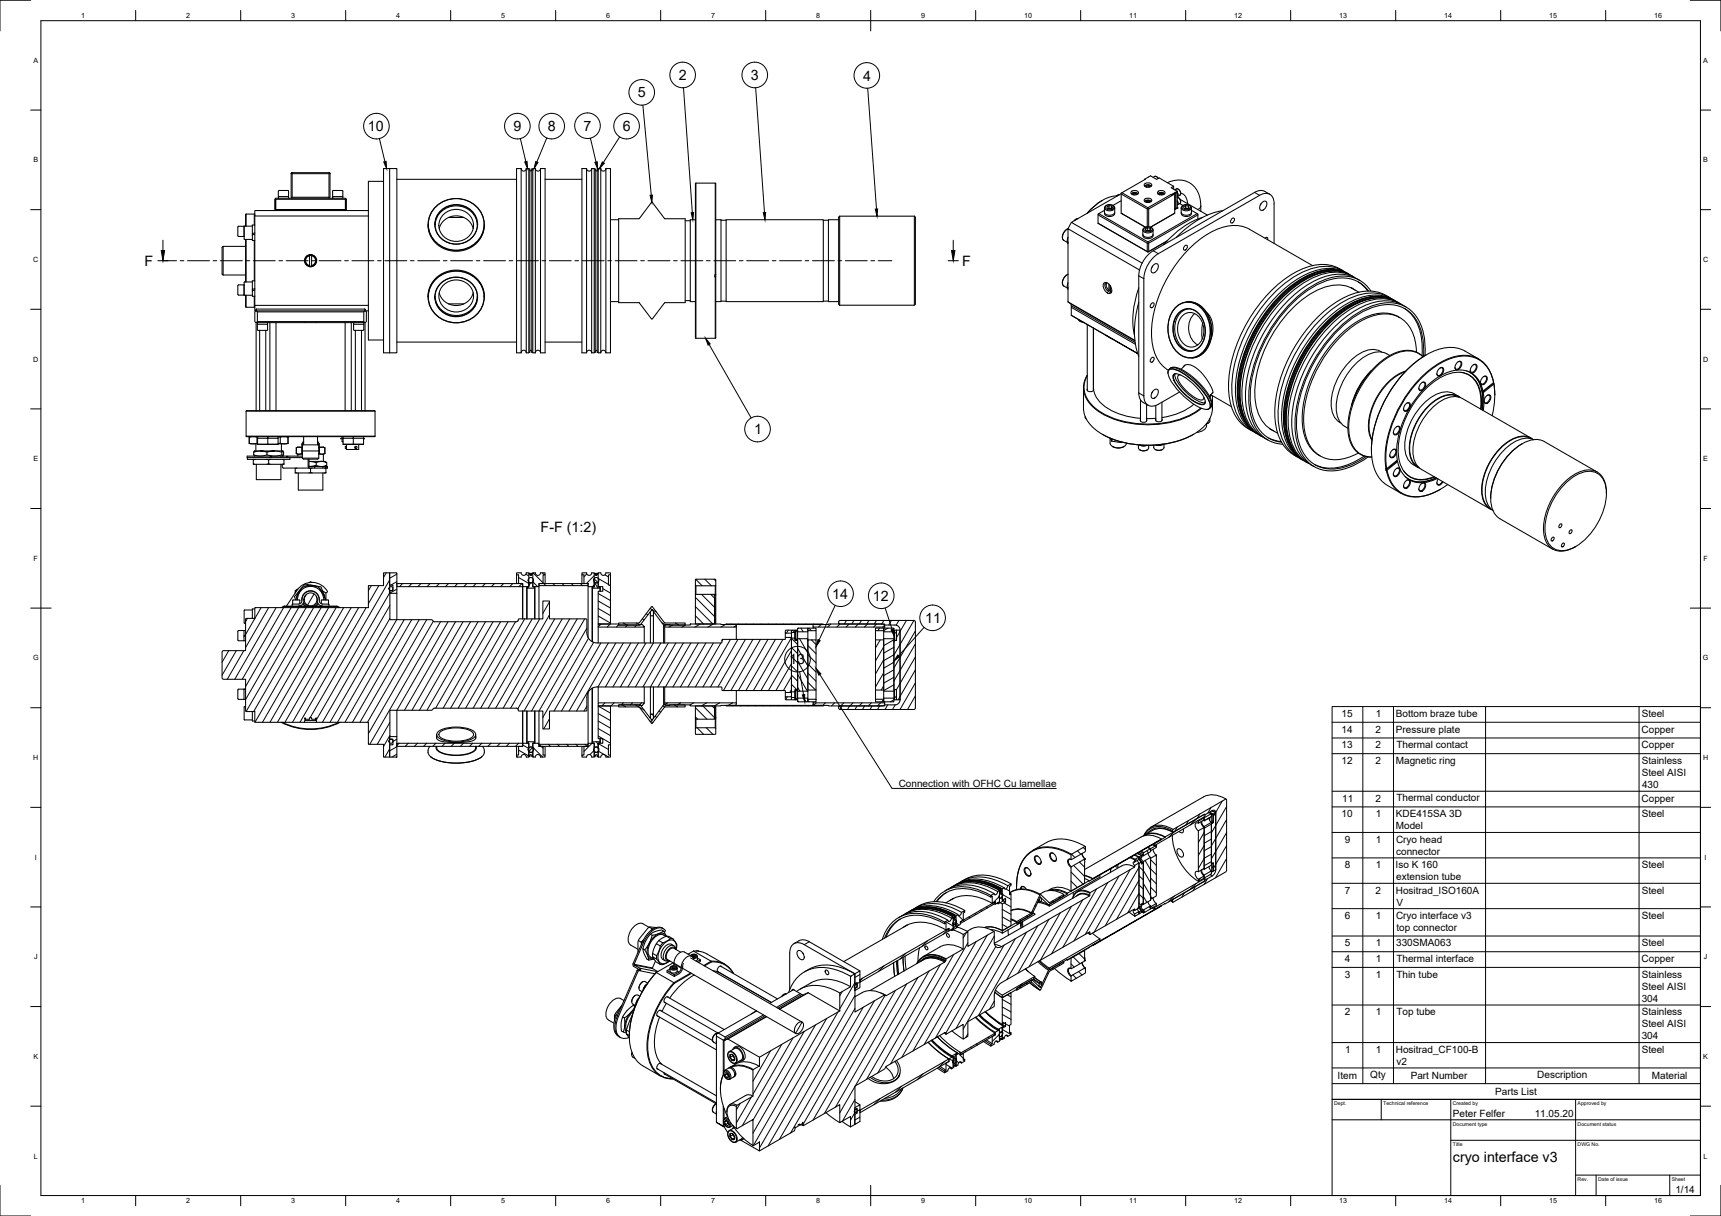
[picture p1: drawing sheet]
<svg xmlns="http://www.w3.org/2000/svg" width="841mm" height="594mm" viewBox="0 0 841 594" stroke-linecap="round" stroke-linejoin="round" font-family="sans-serif">
<defs><g id="words">
<g font-size="7">
<text x="332" y="39">2</text>
<text x="367" y="39">3</text>
<text x="422" y="39">4</text>
<text x="312" y="48">5</text>
<text x="180" y="64">10</text>
<text x="251" y="64">9</text>
<text x="268" y="64">8</text>
<text x="285" y="64">7</text>
<text x="304" y="64">6</text>
<text x="71" y="130">F</text>
<text x="470" y="130">F</text>
<text x="368" y="212">1</text>
<text x="264" y="260">F-F (1:2)</text>
<text x="407" y="293">14</text>
<text x="427" y="294">12</text>
<text x="452" y="304">11</text>
<text x="386" y="324">13</text>
<text x="710" y="568">cryo interface v3</text>
</g>
<g font-size="4.9">
<text x="656" y="350">15</text>
<text x="672" y="350">1</text>
<text x="682" y="350">Bottom braze tube</text>
<text x="802" y="350">Steel</text>
<text x="656" y="358">14</text>
<text x="672" y="358">2</text>
<text x="682" y="358">Pressure plate</text>
<text x="802" y="358">Copper</text>
<text x="656" y="366">13</text>
<text x="672" y="366">2</text>
<text x="682" y="366">Thermal contact</text>
<text x="802" y="366">Copper</text>
<text x="656" y="373">12</text>
<text x="672" y="373">2</text>
<text x="682" y="373">Magnetic ring</text>
<text x="802" y="373">Stainless</text>
<text x="802" y="379">Steel AISI</text>
<text x="439" y="384">Connection with OFHC Cu lamellae</text>
<text x="802" y="385">430</text>
<text x="656" y="392">11</text>
<text x="672" y="392">2</text>
<text x="682" y="392">Thermal conductor</text>
<text x="802" y="392">Copper</text>
<text x="656" y="399">10</text>
<text x="672" y="399">1</text>
<text x="682" y="399">KDE415SA 3D</text>
<text x="802" y="399">Steel</text>
<text x="682" y="405">Model</text>
<text x="657" y="412">9</text>
<text x="672" y="412">1</text>
<text x="682" y="412">Cryo head</text>
<text x="682" y="418">connector</text>
<text x="657" y="424">8</text>
<text x="672" y="424">1</text>
<text x="682" y="424">Iso K 160</text>
<text x="802" y="424">Steel</text>
<text x="682" y="430">extension tube</text>
<text x="657" y="437">7</text>
<text x="672" y="437">2</text>
<text x="682" y="437">Hositrad_ISO160A</text>
<text x="802" y="437">Steel</text>
<text x="682" y="442">V</text>
<text x="657" y="449">6</text>
<text x="672" y="449">1</text>
<text x="682" y="449">Cryo interface v3</text>
<text x="802" y="449">Steel</text>
<text x="682" y="455">top connector</text>
<text x="657" y="462">5</text>
<text x="672" y="462">1</text>
<text x="682" y="462">330SMA063</text>
<text x="802" y="462">Steel</text>
<text x="657" y="470">4</text>
<text x="672" y="470">1</text>
<text x="682" y="470">Thermal interface</text>
<text x="802" y="470">Copper</text>
<text x="657" y="478">3</text>
<text x="672" y="478">1</text>
<text x="682" y="478">Thin tube</text>
<text x="802" y="478">Stainless</text>
<text x="802" y="484">Steel AISI</text>
<text x="802" y="489">304</text>
<text x="657" y="496">2</text>
<text x="672" y="496">1</text>
<text x="682" y="496">Top tube</text>
<text x="802" y="496">Stainless</text>
<text x="802" y="502">Steel AISI</text>
<text x="802" y="508">304</text>
<text x="657" y="514">1</text>
<text x="672" y="514">1</text>
<text x="682" y="514">Hositrad_CF100-B</text>
<text x="802" y="514">Steel</text>
<text x="682" y="520">v2</text>
<text x="654" y="527">Item</text>
<text x="670" y="527">Qty</text>
<text x="689" y="527">Part Number</text>
<text x="751" y="527">Description</text>
<text x="807" y="527">Material</text>
<text x="731" y="535">Parts List</text>
<text x="710" y="546">Peter Felfer</text>
<text x="750" y="546">11.05.20</text>
<text x="819" y="583">1/14</text>
</g>
<g font-size="3.5">
<text x="40" y="9">1</text>
<text x="91" y="9">2</text>
<text x="142" y="9">3</text>
<text x="194" y="9">4</text>
<text x="245" y="9">5</text>
<text x="296" y="9">6</text>
<text x="348" y="9">7</text>
<text x="399" y="9">8</text>
<text x="450" y="9">9</text>
<text x="501" y="9">10</text>
<text x="552" y="9">11</text>
<text x="603" y="9">12</text>
<text x="654" y="9">13</text>
<text x="706" y="9">14</text>
<text x="757" y="9">15</text>
<text x="808" y="9">16</text>
<text x="16" y="31">A</text>
<text x="832" y="31">A</text>
<text x="16" y="79">B</text>
<text x="832" y="79">B</text>
<text x="16" y="128">C</text>
<text x="832" y="128">C</text>
<text x="16" y="177">D</text>
<text x="832" y="177">D</text>
<text x="16" y="225">E</text>
<text x="832" y="225">E</text>
<text x="16" y="274">F</text>
<text x="832" y="274">F</text>
<text x="16" y="323">G</text>
<text x="832" y="323">G</text>
<text x="16" y="371">H</text>
<text x="832" y="371">H</text>
<text x="17" y="420">I</text>
<text x="833" y="420">I</text>
<text x="17" y="469">J</text>
<text x="833" y="469">J</text>
<text x="16" y="517">K</text>
<text x="832" y="517">K</text>
<text x="17" y="566">L</text>
<text x="833" y="566">L</text>
<text x="40" y="588">1</text>
<text x="91" y="588">2</text>
<text x="142" y="588">3</text>
<text x="194" y="588">4</text>
<text x="245" y="588">5</text>
<text x="296" y="588">6</text>
<text x="348" y="588">7</text>
<text x="399" y="588">8</text>
<text x="450" y="588">9</text>
<text x="501" y="588">10</text>
<text x="552" y="588">11</text>
<text x="603" y="588">12</text>
<text x="654" y="588">13</text>
<text x="706" y="588">14</text>
<text x="757" y="588">15</text>
<text x="808" y="588">16</text>
</g>
<g font-size="2.5">
<text x="652" y="540">Dept.</text>
<text x="676" y="540">Technical reference</text>
<text x="710" y="540">Created by</text>
<text x="771" y="540">Approved by</text>
<text x="710" y="550">Document type</text>
<text x="771" y="550">Document status</text>
<text x="710" y="560">Title</text>
<text x="771" y="560">DWG No.</text>
<text x="771" y="577">Rev.</text>
<text x="781" y="577">Date of issue</text>
<text x="817" y="577">Sheet</text>
</g>
</g></defs>
<!-- layer: Visible -->
<g fill="none" stroke="#000" stroke-width=".51">
<path d="M135 97v6v-6M136 96v-3h5v4M136 96h5M136 96v1M142 85l1 12M143 84l-1 1M143 97h.1M143 84v1h18M143 84h18v12M143 85v12M143 96h18M161 84v1"/>
<path d="M161 97h.1M161 85v11M163 96h5M163 96h.1M163 93h4l1 4M163 93v3M169 97v6v-6h-34h34M187 89h-7v77h7M190 82h-3v90h3M190 82v90M190 82h4v90h-4M194 88h58"/>
<path d="M255 82h-3v90h3M255 82v90M255 82a1.3 1.3 0 0 0 1 2 1.3 1.3 0 0 0 1-2M257 82h1v90h-1M257 82v90M258 83h1v89h-1M259 83v1l1-1M260 83v89M262 82a1.3 1.3 0 0 0 1 2 1.3 1.3 0 0 0 1-2M262 82h-2v90h2M262 82v90M264 82h2v90h-2"/>
<path d="M264 82v90M266 88h18M287 82a1.3 1.3 0 0 0 1 2 1.3 1.3 0 0 0 1-2M287 82h-3v90h3M287 82v90M289 82h1v90h-1M289 82v90M290 83h1v89h-1M291 83v1l1-1M292 83v89M294 82a1.3 1.3 0 0 0 1 2 1.3 1.3 0 0 0 1-2M294 82h-2v90h2"/>
<path d="M294 82v90M296 82h2v90h-2zM340 89v76M340 89h10M350 89v45M539 98l-4 3-4 3M546 96a20 20 0 0 0-15 8M547 95l-1 1M548 95v9M548 95l-24 14 34 20M548 98l-4 2M548 94v1l13 7"/>
<path d="M553 94a1.9 1.9 0 0 1 2-1 1.9 1.9 0 0 1 1 2 1.9 1.9 0 0 1-2 0 1.9 1.9 0 0 1-1-1zM553 95l1-1 2 1M554 95h.1M554 95l1-1v1M555 94v1M559 90a1.9 1.9 0 0 1 2-1 1.9 1.9 0 0 1 2 2 1.9 1.9 0 0 1-2 1 1.9 1.9 0 0 1-2-2zM559 97a1.9 1.9 0 0 1 2 0 1.9 1.9 0 0 1 2 1 1.9 1.9 0 0 1-2 1 1.9 1.9 0 0 1-2-2zM559 91l2-1 2 1M559 98h2h2M559 88l-11 6 13 7 14-8M559 88l3-2 3 2 1-1 8 4M560 99v-1v1"/>
<path d="M560 91h.1M560 99h.1M560 98h1v1M560 91h1M561 98l1 1M561 91h1M563 87l2-1 1 1M566 94a1.9 1.9 0 0 1 2-1 1.9 1.9 0 0 1 1 2 1.9 1.9 0 0 1-2 0 1.9 1.9 0 0 1-1-1zM566 95l1-1 2 1M567 95h.1M567 95l1-1v1M568 94v1"/>
<path d="M570 89l4-1h3l3 1 3 1 2 3 1 3 1 7M572 95h.1M572 95l2-1v10M574 91l-2 1 3 1M574 91v1M574 95l-13 7v-1M574 93l2-1 1 2v1l-2 1M575 94v8zM575 94h-1v8h1M575 96l2 2v1M575 99h1M575 93v1"/>
<path d="M575 98v2l2-1M575 98v1M576 95l-1-1v2M576 99h-1M576 95h-1M576 99l-1 1M576 95l-1 1M577 99l1 1M577 97l13 8M577 94l2 2 1 4M616 99v1M617 99a1.4 1.4 0 0 1 2 0 1.4 1.4 0 0 1 0 2 1.9 1.9 0 0 1-1 1 1.9 1.9 0 0 1-2 0v-2z"/>
<path d="M621 95l-3-1a5 5 0 0 0-5 0l-49 29M116 111v4l3 1M119 111v5M119 111v6h4M119 115h.1M119 111h-3M120 117v21M120 105v5M120 105h4M123 115v3h2M123 110l-4 1M123 114v1"/>
<path d="M124 105v5M124 118v19M124 105h1M125 110h-2v4h2M125 114l-2 1M125 106v43M135 103h.1M135 102h34M169 103h.1M180 103h-55v3h55M209 110l1 5 3 4 4 3 6 1 5-1 4-3 4-4 1-5M213 110a10 10 0 0 1 10-9 10 10 0 0 1 10 9"/>
<path d="M213 101a14 14 0 0 1 16-3 14 14 0 0 1 7 16 14 14 0 0 1-16 8 14 14 0 0 1-11-14l1-4zM213 101a13 13 0 0 1 16-3 13 13 0 0 1 7 16 14 14 0 0 1-16 8 14 14 0 0 1-11-14l2-4zM215 112a9 9 0 0 1 8-7 9 9 0 0 1 8 7M215 103a10 10 0 0 1 13-2 10 10 0 0 1 4 13 10 10 0 0 1-13 5 10 10 0 0 1-6-13zM217 105a8 8 0 0 1 12-1 8 8 0 0 1-1 12 8 8 0 0 1-11 0 8 8 0 0 1 0-11zM219 106h8M298 107h4M325 107l-6-8-7 8h-10v41h10l7 8 6-8M325 107h10v41h-10M335 108h2M340 107h-3v40h3M350 107h2v40h-2"/>
<path d="M352 108h3M355 107h47v40h-47zM402 108h3M410 107h-5v40h5M410 106v43M410 106h37M447 106v43M447 106v43h-37M522 119h.1M522 118v1M522 116v2M524 109l-2 3-2 1-1 2v2l3 2"/>
<path d="M527 107l-2 1M537 105v4M537 109l24 14 9-5-9 5M537 109l24 14M537 104v1l24 14M540 103l-3 1 24 14 24-14-3-1M540 104a2.6 2.6 0 0 0 2 2 2.6 2.6 0 0 0 3-2M540 101l2-1h2l1 1v3a2.9 2.9 0 0 1-5 0zM542 102h1zM542 100l-1 1v1h2l1-1h-1v1M543 102h.1M543 101l-1-1v2"/>
<path d="M548 104l12 7zM559 115a2.6 2.6 0 0 0 2 2 2.6 2.6 0 0 0 2-2M559 111h2h2v1v3a2.9 2.9 0 0 1-5 0zM561 111l-1 1v1h1l1-1v-1v1M561 102v9M561 119v4v-4M561 113h1M561 113h-1M562 111h-1v1M562 111l12-7zM575 102h-1M577 104a2.6 2.6 0 0 0 3 2 2.6 2.6 0 0 0 2-2"/>
<path d="M578 101l1-1h2l1 1v3a2.9 2.9 0 0 1-5 0zM579 102h1zM579 100l-1 1 1 1h1l1-1v1M580 102h.1M581 101l-2-1v2M585 104v1M585 105l-24 14v-1M585 105v2M588 106l-6 2-5 3-8 9M598 103a42 42 0 0 0-23 13M602 107a1 1 0 0 1 1 1 1 1 0 0 1-2 0zM618 116a.7 .7 0 0 1 1 0 .7 .7 0 0 1 0 1"/>
<path d="M623 119v-19a4 4 0 0 0-2-5 4 4 0 0 0-5 0l-50 29a16 16 0 0 0-7 12v57a4 4 0 0 0 2 5 4 4 0 0 0 5-1M109 120v14M109 120v1v13M109 134h11M109 120h11M119 139v5M119 139h-3v5h7M123 138h-4l1 6M125 137h-2v4h2M151 125h.1M151 125v5M151 125a2.7 2.7 0 0 0-2 2 2.7 2.7 0 0 0 2 3"/>
<path d="M151 125a2.4 2.4 0 0 0-2 2 2.4 2.4 0 0 0 2 3M152 125h.1M152 125v5M152 125a2.4 2.4 0 0 1 2 2 2.4 2.4 0 0 1-2 3M152 125a2.7 2.7 0 0 1 2 2 2.7 2.7 0 0 1-2 3M213 137a14 14 0 0 1 16-3 14 14 0 0 1 7 15 14 14 0 0 1-16 9 14 14 0 0 1-11-14l1-4zM213 137a13 13 0 0 1 16-3 13 13 0 0 1 7 15 14 14 0 0 1-16 8 14 14 0 0 1-11-13l2-4zM215 139a10 10 0 0 1 13-2 10 10 0 0 1 4 13 10 10 0 0 1-13 4 10 10 0 0 1-6-12zM215 139a10 10 0 0 1 13-2 10 10 0 0 1 4 12 10 10 0 0 1-13 5 10 10 0 0 1-6-12zM217 139a8 8 0 0 1 12 0 8 8 0 0 1-1 12 8 8 0 0 1-11-1 8 8 0 0 1 0-11zM350 134v31M350 134v31h-10"/>
<path d="M350 135h.1M522 134l-2 2-1 2 1 1 2 2M522 138v2M539 138a3 3 0 0 1 4 2 3 3 0 0 1-1 3 4 4 0 0 1-3-5zM540 138a3 3 0 0 0 3 5M541 139v-1v2l1 2M542 139v3M543 140v2M557 132l-35-20v35M563 130v1M564 122a16 16 0 0 0-8 13v57a5 5 0 0 0 3 5l2 1M564 129a1.4 1.4 0 0 1 2 0 1.4 1.4 0 0 1 0 2 1.9 1.9 0 0 1-1 2 1.9 1.9 0 0 1-2 0v-2z"/>
<path d="M579 120a1 1 0 0 1 1 1 1.1 1.1 0 0 1-2 1zM641 130l-30-18a21 21 0 0 0-23 4 62 62 0 0 0-25 50 18 18 0 0 0 8 15M653 132a39 39 0 0 0-29 16 66 66 0 0 0-18 49l1 5 3 5M655 131l1 1M655 131a23 23 0 0 0-25 4 70 70 0 0 0-30 56 21 21 0 0 0 11 19M657 133a22 22 0 0 0-24 2 69 69 0 0 0-31 58 21 21 0 0 0 10 18M657 133a27 27 0 0 0-25 7 70 70 0 0 0-27 54 22 22 0 0 0 8 17M658 133a26 26 0 0 0-26 6 69 69 0 0 0-27 56 21 21 0 0 0 8 16M659 134a23 23 0 0 0-26 3 70 70 0 0 0-29 56 21 21 0 0 0 10 19M660 134a24 24 0 0 0-26 4 70 70 0 0 0-29 56 21 21 0 0 0 10 18M661 135a23 23 0 0 0-25 3 70 70 0 0 0-30 56 21 21 0 0 0 10 19M662 136a22 22 0 0 0-24 2 69 69 0 0 0-31 58 21 21 0 0 0 10 18"/>
<path d="M663 136l1 1M663 136a23 23 0 0 0-25 4 70 70 0 0 0-29 56 21 21 0 0 0 11 19M664 138l4 4M120 144v6M120 150h4M123 142v3h2M123 141v1M124 145v5M125 142h-2M125 150h-1M125 151l1 1M125 152h53"/>
<path d="M125 151h53M125 151v1v5v1h54v-1v-5l-1-1M126 158h5M126 152v5M126 152h52M126 158h.1M131 158l-1 3h-4v-3M132 158v43M135 158v43M169 158v43M172 158v43M173 158h5"/>
<path d="M173 158h.1M178 158l-1 3h-4v-3M178 158v-1h-52l-1 1v43M178 151v6M178 158v43M179 152h1M180 149h-55v3M209 145l1-5 3-4 5-3 5-1 5 1 5 3 3 4 1 5M213 145a10 10 0 0 0 10 9 10 10 0 0 0 10-9M215 143a9 9 0 0 0 8 6 9 9 0 0 0 8-6M219 148h8M298 147h4"/>
<path d="M335 147h2M352 147h3M402 147h3M522 141h.1M522 147l33 19M522 147l2 2M524 154l32 19-16-9M524 149v5M524 154l16 10M524 150l31 18M524 149l31 18M527 156l1 1h1"/>
<path d="M531 159v32M542 142h1M542 142h.1M543 142h.1M556 148a42 42 0 0 0 1 26M557 141l-3 11v6v6M563 148a1.1 1.1 0 0 1 1 2 1 1 0 0 1-2 0zM575 150a9 9 0 0 1 15 5 15 15 0 0 1-6 19 11 11 0 0 1-13-9 16 16 0 0 1 4-15zM575 150a10 10 0 0 1 15 6 15 15 0 0 1-6 18 12 12 0 0 1-13-11 15 15 0 0 1 4-13zM576 153a7 7 0 0 1 12 4 11 11 0 0 1-6 15 11 11 0 0 1-8-15zM576 153a7 7 0 0 1 12 4 10 10 0 0 1-7 14 11 11 0 0 1-5-17zM578 154a6 6 0 0 1 10 5 8 8 0 0 1-7 11 10 10 0 0 1-3-16z"/>
<path d="M580 148h4l4 3 3 3 1 6v5l-2 5-3 4-5 1M581 151a11 11 0 0 0-5 17l4 3h3M584 153a10 10 0 0 0 1 16M588 158v8M590 153l2 2 1 3v4l-1 4M660 141l4 2M660 141h1M662 142a20 20 0 0 0-22 2 61 61 0 0 0-27 52 18 18 0 0 0 9 15M669 142a18 18 0 0 0-23-4 66 66 0 0 0-35 60 18 18 0 0 0 15 18M670 142a18 18 0 0 0-23-5 68 68 0 0 0-35 44 35 35 0 0 0 3 30 16 16 0 0 0 12 6M675 145a39 39 0 0 0-28 16 66 66 0 0 0-18 49l1 5 2 5M677 144l2 1"/>
<path d="M677 144a23 23 0 0 0-24 4 70 70 0 0 0-30 56 22 22 0 0 0 9 18M680 146a22 22 0 0 0-24 2 69 69 0 0 0-31 58 21 21 0 0 0 10 18M680 146a27 27 0 0 0-26 7 70 70 0 0 0-26 54 22 22 0 0 0 7 17M680 146a26 26 0 0 0-26 6 69 69 0 0 0-26 56 21 21 0 0 0 8 16M681 147a23 23 0 0 0-25 3 70 70 0 0 0-30 56 21 21 0 0 0 11 19M682 147a24 24 0 0 0-26 4 70 70 0 0 0-29 56 21 21 0 0 0 10 18M684 148a23 23 0 0 0-26 3 70 70 0 0 0-29 56 21 21 0 0 0 10 19M684 155a21 21 0 0 0-23 3 59 59 0 0 0-24 52 17 17 0 0 0 8 13M685 149a22 22 0 0 0-24 2 69 69 0 0 0-31 58 21 21 0 0 0 10 17M686 151a24 24 0 0 1 9 23M687 150a22 22 0 0 0-24 1 69 69 0 0 0-31 60 20 20 0 0 0 10 17M127 161v40"/>
<path d="M130 161v40M174 161v40M177 161v40M194 167h58M255 172a1.3 1.3 0 0 1 1-1 1.3 1.3 0 0 1 1 1M259 172v-1l1 1M262 172a1.3 1.3 0 0 1 1-1 1.3 1.3 0 0 1 1 1M266 167h18M287 172a1.3 1.3 0 0 1 1-1 1.3 1.3 0 0 1 1 1M291 172v-1l1 1M294 172a1.3 1.3 0 0 1 1-1 1.3 1.3 0 0 1 1 1M534 160v31"/>
<path d="M540 164l4 2M563 175a1 1 0 0 1 1 1 1 1 0 0 1-2 0zM578 179l1-1h2l5 3 5 7 2 3-1 1M579 178l-2 2M675 172a12 12 0 0 0-14 4 28 28 0 0 0-9 27l1 2 2 2M679 174a12 12 0 0 0-15 2 29 29 0 0 0-10 28l1 3 4 2M692 172a17 17 0 0 0-12-18 32 32 0 0 0-26 12 59 59 0 0 0-17 43 16 16 0 0 0 25 13l2-1M695 174l-2-2-3-1h-4l-3 1-7 4-8 7M696 174a23 23 0 0 0-10-23 24 24 0 0 0-24 4 68 68 0 0 0-28 55 19 19 0 0 0 14 19 27 27 0 0 0 20-6M696 174a24 24 0 0 0-10-25 27 27 0 0 0-27 7 69 69 0 0 0-26 56 18 18 0 0 0 18 18 32 32 0 0 0 18-7M697 173a59 59 0 0 0-27 47M704 180a1.6 1.6 0 0 1 1 1 1.6 1.6 0 0 1-1 2h-1h-1"/>
<path d="M712 177a1.3 1.3 0 0 1 2 0 1.3 1.3 0 0 1 0 2 1.8 1.8 0 0 1-1 1 1.8 1.8 0 0 1-2 0v-2zM713 177a1.6 1.6 0 0 1 1 1 1.6 1.6 0 0 1-1 2h-1l-1-1M716 172l7 3M716 172a20 20 0 0 0-21 3 58 58 0 0 0-25 49 17 17 0 0 0 8 13l7 4M720 178a1.3 1.3 0 0 1 2 0 1.3 1.3 0 0 1 0 2 1.8 1.8 0 0 1-2 2 1.8 1.8 0 0 1-1 0v-2zM720 178a1.6 1.6 0 0 1 2 2 1.6 1.6 0 0 1-2 1l-1 1-1-1M529 189v10a18 18 0 0 0 13 15 48 48 0 0 0 44-4 14 14 0 0 0 6-11v-6M531 183a13 13 0 0 0 6 18 47 47 0 0 0 50-2M531 184a13 13 0 0 0 6 17 47 47 0 0 0 50-2M531 190a1.5 1.5 0 0 0 2 1 1.5 1.5 0 0 0 1-1M534 189a15 15 0 0 0 12 13l5 1 6 1M534 187h.1"/>
<path d="M557 195v11M560 198v8M563 191v1M564 191a1.4 1.4 0 0 1 2-1 1.5 1.5 0 0 1 0 3 1.9 1.9 0 0 1-1 1 1.9 1.9 0 0 1-2 0v-2zM565 198v8M568 196v10M571 182a2.1 2.1 0 0 1 1-2 2.1 2.1 0 0 1 2 0 32 32 0 0 1 18 18l-1 2h-2M571 181l2-2 3 1 4 2 5 4 4 4 3 5v2l-1 3M571 181a10 10 0 0 1 10 3l5 5a14 14 0 0 1 5 10 5 5 0 0 1-6-1 32 32 0 0 1-14-15zM573 183a10 10 0 0 1 9 4l2 2a10 10 0 0 1 5 8 10 10 0 0 1-9-4l-2-1a10 10 0 0 1-5-9zM574 183a21 21 0 0 0 11 13l4 1M575 183h-1a3 3 0 0 0 1 5 22 22 0 0 0 13 10l1-1v-1"/>
<path d="M576 192l-10 6M577 183h-1a8 8 0 0 0 4 8l2 2a7 7 0 0 0 6 2v-1M583 197l-6 4-9 3M592 193l-1 1M592 193l10 6M593 198v1M593 199v1M593 199l-1 1M593 192l-2 1M661 195l-2 11v5l1 4 1 3 3 3 3 2h3M687 197a1.3 1.3 0 0 1 2 0 1.3 1.3 0 0 1 0 2 1.8 1.8 0 0 1-1 2 1.8 1.8 0 0 1-2-1v-1zM687 197a1.6 1.6 0 0 1 2 1 1.6 1.6 0 0 1-1 2l-1 1-1-1"/>
<path d="M695 187a1.3 1.3 0 0 1 2 0 1.3 1.3 0 0 1-1 2 1.8 1.8 0 0 1-1 2 1.8 1.8 0 0 1-2-1l1-1zM695 187a1.6 1.6 0 0 1 1 1 1.6 1.6 0 0 1-1 2l-1 1-1-1M703 180a1.3 1.3 0 0 1 2 0 1.3 1.3 0 0 1 0 2 1.8 1.8 0 0 1-1 1 1.8 1.8 0 0 1-2 0v-1zM713 194a12 12 0 0 0-16 2 28 28 0 0 0-9 27l2 3 3 2M713 194a12 12 0 0 0-14 4 27 27 0 0 0-9 27l1 2 2 1M714 194a12 12 0 0 0-15 4 28 28 0 0 0-9 26l1 3 3 2M714 182a13 13 0 0 1 10 14v4M724 200a15 15 0 0 0-7-18 22 22 0 0 0-22 10 41 41 0 0 0-11 34 11 11 0 0 0 17 7M725 184a1.3 1.3 0 0 1 2 0 1.3 1.3 0 0 1 0 2 1.8 1.8 0 0 1-2 2 1.8 1.8 0 0 1-1-1v-1zM725 191a12 12 0 0 0-18-9 45 45 0 0 0-24 43l-5 4M725 191l5-4a15 15 0 0 0-21-12 57 57 0 0 0-31 39l-1 9v6M725 191h-1l1 1"/>
<path d="M725 192v9M725 184a1.6 1.6 0 0 1 2 1 1.6 1.6 0 0 1-2 2l-1 1-1-1M726 193a1.3 1.3 0 0 1 2 0 1.3 1.3 0 0 1 0 2 1.8 1.8 0 0 1-1 2 1.8 1.8 0 0 1-2-1v-1zM727 193a1.6 1.6 0 0 1 1 2 1.6 1.6 0 0 1-1 1l-1 1-1-1M730 187h.1M730 187l-5 5M730 187a15 15 0 0 0-21-12 56 56 0 0 0-31 39l-1 9 1 6M730 188l-5 4M730 187v1M730 188v7l-1 8M730 187v6M120 201h63"/>
<path d="M120 213h63M120 201v12M122 214h4M122 217h4M122 217h.1M122 214v3M122 214v3h4M123 213l-1 1M125 217v3M126 214v3M126 214h.1M126 217h5"/>
<path d="M126 213v1M131 213v1M131 217h5M131 213v4M131 213h.1M136 214h5M136 213v4M136 214h-10v3M137 214v3h-1M138 217v3M140 213l1 1M141 214v3h-4"/>
<path d="M141 217h.1M141 217h-5M141 214v3M145 219h3M145 219v3M147 219v3M148 217h.1M148 217v1M148 218l-3 1M148 217h8v3h-8zM148 216v1M148 213v4"/>
<path d="M155 216l1 1M155 217h1M155 213v4M156 218l3 1M156 219h3M156 217v1M156 219v3M159 219v3M167 213v1M167 214l1 2M168 217h5M168 213v1h-1h1"/>
<path d="M169 218v1M169 217v1M173 214h.1M173 214h5M173 214h-5v3M173 217h5M173 213v4M174 218l-1 1h1M175 217v3h-6v-1M178 213v4M178 217h-5M183 201v12"/>
<path d="M530 204l1 1M539 212a49 49 0 0 0 44 0M542 214v3M542 216a5 5 0 0 0 9 1M543 214v1l5 1M544 218l2 1 3-1M556 217v2a2.7 2.7 0 0 0 3 1 2.7 2.7 0 0 0 2-2M557 217l3 1M557 220h2h2M557 205a1.5 1.5 0 0 0 2 1 1.5 1.5 0 0 0 1-1M561 220h.1M565 220h.1"/>
<path d="M565 220h1h2M565 204l-5 1M565 205a1.5 1.5 0 0 0 1 1 1.5 1.5 0 0 0 2-1M568 220h.1M568 217h-3h3M569 217v2a2.7 2.7 0 0 1-3 1 2.7 2.7 0 0 1-2-2M590 207a4 4 0 0 1-5 4M591 207h-1M591 204v2l-1 1M620 214l6 2M620 209l4 3M621 210h.1"/>
<path d="M680 220a1.3 1.3 0 0 1 2 0 1.3 1.3 0 0 1 0 2 1.8 1.8 0 0 1-1 1 1.8 1.8 0 0 1-2 0v-2zM681 220a1.6 1.6 0 0 1 1 1 1.6 1.6 0 0 1-1 2h-1l-1-1M682 209a1.3 1.3 0 0 1 2 0 1.3 1.3 0 0 1 0 2 1.8 1.8 0 0 1-1 1 1.8 1.8 0 0 1-2 0v-2zM682 208a1.6 1.6 0 0 1 2 2 1.6 1.6 0 0 1-1 2h-1l-1-1M744 217a33 33 0 0 0-16 26M748 214l-33-19a14 14 0 0 0-16 5 27 27 0 0 0-8 26l4 3 33 20M748 214a12 12 0 0 0-14 4 27 27 0 0 0-9 27l2 2 2 2M749 215a12 12 0 0 0-15 3 28 28 0 0 0-9 27l2 2 2 2M750 215a14 14 0 0 0-16 5 27 27 0 0 0-7 26l3 3M755 216l25 15M755 216a14 14 0 0 0-16 4 31 31 0 0 0-10 29l2 3 2 1 26 15M124 224v1"/>
<path d="M124 227h1M124 221v2M124 222l3 1 3-1M124 220h3l-3 1zM124 223h.1M124 220h.1M125 224l-1 1v2h7M125 227v7h12v-7M127 220h7l-4 1zM130 222l4 1 4-1M130 224l1 1M130 227h2"/>
<path d="M130 221v1M132 223h-11v1h21M132 223v1h-11M132 223h1v1M132 224l-1 1v2h8M132 224h.1M132 224h10M133 223h5M134 220h4M134 220l4 1v-1l1 2-1 1v-1M137 223v1M138 221v1"/>
<path d="M138 224l1 1M138 223h2v1M138 220h.1M138 223h.1M139 224v3h-1v2h13M140 223h1v1M141 223h7M142 224h6M144 229v2h1M144 231h8M145 222h3M145 229h-1"/>
<path d="M146 222v1M146 231v8h12v-8M148 224h8M148 224h7h1M148 220v4M151 224v4v1M151 229h2M151 231h2M151 224v4h3v1h-3M151 225h6l-2 1zM154 229h5M154 228h5"/>
<path d="M155 226v1l-4 1M155 227l2 1 3-1-1 1M156 222h3M156 220v4M157 225l3 1zM158 228v1M158 222v3M158 229h1v2h-1h-6v-2M159 228h1v1h-1M159 222h-3M159 228v1M159 231h-1"/>
<path d="M159 229h.1M160 226v1M160 228v1M632 222l2 1M667 223a24 24 0 0 1-25 4M677 230h.1M677 229v1M677 230a15 15 0 0 0 23 11l4-2M678 229h-1M678 230a15 15 0 0 0 22 11l7-4M682 229a1.3 1.3 0 0 1 2 0 1.3 1.3 0 0 1 0 2 1.8 1.8 0 0 1-1 2 1.8 1.8 0 0 1-2-1v-1zM682 229a1.6 1.6 0 0 1 2 1 1.6 1.6 0 0 1-1 2l-1 1-1-1"/>
<path d="M683 225h.1M683 225v1M683 225l-6 5M683 226l-6 4M683 226a12 12 0 0 0 18 9l1-1M686 230a11 11 0 0 0 15 3M687 235a1.3 1.3 0 0 1 2 0 1.3 1.3 0 0 1 0 2 1.8 1.8 0 0 1-1 1 1.8 1.8 0 0 1-2 0v-2zM687 235a1.6 1.6 0 0 1 2 1 1.6 1.6 0 0 1-1 2h-1l-1-1M695 236a1.3 1.3 0 0 1 2 0 1.3 1.3 0 0 1-1 2 1.8 1.8 0 0 1-1 2 1.8 1.8 0 0 1-2-1l1-1zM695 236a1.6 1.6 0 0 1 1 2 1.6 1.6 0 0 1-1 1l-1 1-1-1M703 234a1.5 1.5 0 0 0-1 2 1.5 1.5 0 0 0 2 1l1-2M705 235a1.4 1.4 0 0 1-1 2 1.4 1.4 0 0 1-2-1"/>
<path d="M765 236a14 14 0 0 1 16-5 14 14 0 0 1 3 17 30 30 0 0 1-18 21 8 8 0 0 1-11-9 32 32 0 0 1 10-24zM762 256h1a.9 .9 0 0 1 0 1 .9 .9 0 0 1-1 0zM767 259h1a.9 .9 0 0 1 0 1 .9 .9 0 0 1-1 0zM785 241a9 9 0 0 0-11-11 31 31 0 0 0-19 33 9 9 0 0 0 15 4M190 280h4v10h-4v-1h2v-3h-2zM252 280h3a1.2 1.2 0 0 0 1 1 1.2 1.2 0 0 0 1-1h1v7h-3v-2h-2v-4h-1zM260 280h2a1.3 1.3 0 0 0 1 1 1.3 1.3 0 0 0 1-1h2v1h-1v4h-2v2h-3zM284 280h3a1.2 1.2 0 0 0 1 1 1.2 1.2 0 0 0 1-1h1v7h-3v-2h-2v-4h-1zM296 280a1.3 1.3 0 0 1-1 1 1.3 1.3 0 0 1-1-1h-2v7h3v2h-3v16h6v-19h-1v-5h1v-1h-2M758 263l1-1a1 1 0 0 1 0 2 .9 .9 0 0 1-1 0zM763 266l1-1a1 1 0 0 1 0 2 .9 .9 0 0 1-1 0zM123 298h-4v6"/>
<path d="M125 297h-2v5M139 296h26zM139 296l-2 1M139 296l-1 1M144 289v1M145 288l-1 1M146 288l-2 1M146 295h-3v1M146 296h.1M146 288l-1 4M146 288v1a3 3 0 0 0-2 4M146 288h1a3 3 0 0 1 5-2h2a3 3 0 0 1 4 3v1"/>
<path d="M147 295l-1-2h-3v2M147 288h-1M148 293a4 4 0 0 1 4-4 4 4 0 0 1 4 4M148 293l-1 1-1 1M148 295l1 1M148 294l2 2M149 291v2a2.8 2.8 0 0 1-3 3M152 285h-1M154 286h-2h-3M155 291v2a2.9 2.9 0 0 0 3 3M155 294l-1 2M155 295v1"/>
<path d="M156 293v1l2 1M156 288l2 2M157 295v-2h3l1 2M157 296h.1M158 289h2a6 6 0 0 0-5-4 9 9 0 0 0-10 3l-5 8M158 295h3v1M158 293a6 6 0 0 0-6-7 6 6 0 0 0-7 7M158 290l1 2M159 292v1M159 292l-1-2a5 5 0 0 0-7-4 7 7 0 0 0-6 6v1M159 290v3l-1-3M165 296l1 1"/>
<path d="M194 285h61v2h-61zM194 290v13M252 281v4M253 285h.1M255 287v15M257 287v15M258 287v15M258 280l1 1 1-1M258 284l1 1 1-1v3h1h-4h1zM259 281h.1M260 281h.1M261 287v15"/>
<path d="M263 287v15M263 285h24v1h-24zM265 285h.1M266 281v4M284 281v4M285 285h.1M287 287v24M289 287v26M289 287v27M290 280l1 1 1-1M290 284l1 1 1-1v3h1h-4h1zM291 281h.1"/>
<path d="M292 281h.1M293 287v2M298 281v5M319 298h-1zM319 298h.1M340 283h10v3h-10zM340 291h10h-1v1v13h-9zM340 286v5M340 286v4M349 292v13M350 286v4M350 286v5"/>
<path d="M350 291v14M119 308v5M119 304h1M120 305h.1M120 308h-4v5h4M120 310l-1 1M120 311h-1M212 304l-1-1h-20l-1-23h-3v6h-7v11h-55v5h-5v16h-11v13v1h11v15h5v6h24v-2h2h1h2h1v2h25v11h7v6h3l1-23h20l1-1M212 304h40l1-1 1-1h11v-8h4v8h18v7a5 5 0 0 0 5 5h61v-2h31v-1h3v27h-3v-1h-31v-1h-61a5 5 0 0 0-5 5v6h-18v9h-4v-9h-11l-1-1h-1h-40M292 305h22l1 1h-23zM292 306v8M315 306v8"/>
<path d="M318 301h1M318 301v-2l-5 6h-11v-1h10l7-8 6 8M318 301v13M319 301v-2l5 6h11v-1h-10M319 301v13M324 305v9M325 306v8M325 305h27h7l1 1h-35zM355 305h47zM360 306v6M384 308h3v1h-3zM384 309v2"/>
<path d="M387 309v2M387 312h2v1h1v24h-1v1h-2zM387 308h2v1h-2zM389 309v3M389 308h1l-1 1zM389 312l1 1h-1zM390 308v5M390 313h.1M390 312h5v26h-5zM390 307h5v2h-5zM390 309v3M395 309v3"/>
<path d="M395 313h4v24h-4zM395 307h4v1h-4zM397 306v1M398 305h34v1h-35zM399 308v5M410 304v-1h37v1v42v1h-37v-1v-1h21l7-1 1-1 1-1v-34l-1-2-1-1h-7h-21zM410 304v1M428 307h4v1h-4zM428 313h4v24h-4zM428 308v5M432 312h5v26h-5zM432 309v3"/>
<path d="M432 307h5v2h-5zM432 306v1M437 309v3M437 308h1v5h-1zM438 308h2v34h-2v-5h-1v-24h1zM120 337h-1h1M287 338v25M292 336v7M315 336v7M318 336v13M319 336v13M324 336v8"/>
<path d="M325 336v7M360 337v6M384 338v2M387 338v4h-3v-2h3M389 338v3M389 337h1l-1 1zM390 337v5M390 337h.1M390 338v3M395 338v3M399 337v5M428 337v5"/>
<path d="M432 338v3M437 338v3M437 337h1v5h-1zM120 345h-1v7h4M120 342h-4v-5h3v5M123 348v4h2M137 353a32 32 0 0 0 29 0M149 353h6M149 352h6M166 353a31 31 0 0 1-28 0M190 360h4v10h-4v-6h2v-3h-2zM194 347v13"/>
<path d="M213 360l1 1 1 1 7 1 8-1 2-1v-1M213 359v2M214 357a18 18 0 0 1 18 1 2.8 2.8 0 0 1-3 4h-3a14 14 0 0 1-12-3zM215 358a15 15 0 0 1 16 0 4 4 0 0 1-4 4 13 13 0 0 1-12-3zM232 359v2M255 347v16M257 347v16M258 347v15M261 347v15M261 347v16M263 347v16M292 343l23 1-1 1h-22z"/>
<path d="M318 351h1v1zM319 351v1M319 349h-1M325 346l-6 7-7-8h-10v-1h11l5 7v-2M325 346l10-1v-1h-11l-5 7v-2M325 343h35v1l-1 1h-7h-15v-1l-12 1zM340 356h10v3h-10zM340 345h9v5v1h1h-10zM340 351v5M349 345v5M350 351v5M350 351h.1"/>
<path d="M350 345v5h-1l1 1M350 350v1M355 345h47zM387 341h2v1h-2zM389 341l1 1h-1zM390 341h5v2h-5zM395 342h4v1h-4zM397 343h35v2h-34zM397 343h.1M410 345h.1M428 342h4v1h-4zM432 341h5v2h-5z"/>
<path d="M432 343h.1M194 363h61v2h-61zM210 365l-1 1a4 4 0 0 0 4 5 28 28 0 0 0 23-2l1-2-1-2M210 370a26 26 0 0 0 25 0M213 365a3 3 0 0 0 3 3 18 18 0 0 0 17-2v-1M213 365h.1M213 365a10 10 0 0 0 11 4 8 8 0 0 0 8-4M232 365h.1M235 370h.1M252 365v4M253 365h2v-2h3v7h-1a1.3 1.3 0 0 0-1-1 1.3 1.3 0 0 0-1 1h-3v-1h1zM253 365h.1"/>
<path d="M258 362l3 1h-1v2h-1h-1v-2h-1zM258 367l1 1 1-1v3l-1-1-1 1zM260 363h3v2h2v4h1v1h-2a1.3 1.3 0 0 0-1-1 1.3 1.3 0 0 0-1 1h-2zM263 364h24v1h-24zM265 365h.1M266 365v4M284 365v4M285 365h2v-2h3v7h-1a1.3 1.3 0 0 0-1-1 1.3 1.3 0 0 0-1 1h-3v-1h1zM285 365h.1M289 363l4-1v1h-1v2h-1h-1v-2h-1zM289 362v-26v27M290 367l1 1 1-1v3l-1-1-1 1z"/>
<path d="M293 361v1M293 361v2M296 370a1.3 1.3 0 0 0-1-1 1.3 1.3 0 0 0-1 1h-2v-7h3v-2h-3v-16h6v19h-1v5h1v1h-2M298 364v5M588 399v1M588 399h1M589 399l3-1v1l-4 2zM591 397l1 1M591 400l1 2M591 397l2 1M591 399v2M591 400h.1"/>
<path d="M592 398h.1M592 398h1v4h-1zM592 396l2 1v-1h-1l-5 2M593 398l1-1v28l-1 1v-4h-1v-20h1zM594 397v29l-1 2-5 3-15 8v2l26-16v-34l-26 14v1l15-8M599 390a11 11 0 0 0-11-1l-26 15M506 418a2.4 2.4 0 0 1 2 2 2.4 2.4 0 0 1 0 2 3 3 0 0 1-2-4zM507 418a1.5 1.5 0 0 0-1 1 1.5 1.5 0 0 0 1 2 1.1 1.1 0 0 0 1 1 1.1 1.1 0 0 0 1-1M513 417a2.4 2.4 0 0 1 3 1 2.4 2.4 0 0 1-1 3 3 3 0 0 1-2-4zM515 417a1.5 1.5 0 0 0-2 1 1.5 1.5 0 0 0 1 2 1.1 1.1 0 0 0 1 1 1.1 1.1 0 0 0 1-1M523 420a1.3 1.3 0 0 0-1 0 1.3 1.3 0 0 0 0 2l1 2M523 418a17 17 0 0 0-22 1 23 23 0 0 0-4 16"/>
<path d="M524 417l6-3v2l-6 4zM524 420a1.6 1.6 0 0 0-2 1 1.6 1.6 0 0 0 1 2h1M524 417a17 17 0 0 0-22 1 22 22 0 0 0-5 15M530 420l-1-3 1 3M530 413a19 19 0 0 0-19-1l-6 3M552 419l2 1M553 419l2 1M554 418l2 1M554 418l3 1M555 420l2-1v1l-3 1zM556 417l2 1M556 417l3 1"/>
<path d="M557 419l1-1v1l-1 1zM557 419l1 2M557 419l2 3M557 416l2 1M558 419l1 2M558 416l1 1M558 418h1l-1 1zM558 418h1M559 408a9 9 0 0 1 10 1M559 417l3-2v1l-3 2zM559 408h.1M560 408a10 10 0 0 1 9 1"/>
<path d="M561 414l1 1M561 417l1 2M562 419l3-1v20l-3 1zM562 415l3-2v1l-3 2zM563 413h1M564 415l1 3M564 412h.1M564 412l25-14v1l-25 14zM565 413h.1M568 410a10 10 0 0 0-10-1l-28 16M573 406a9 9 0 0 0-12 1M573 406a9 9 0 0 0-14 2l4-2a10 10 0 0 1 10 1"/>
<path d="M573 408a28 28 0 0 0 13 23M573 405a9 9 0 0 0-14 3M575 415a2.3 2.3 0 0 1 3 1 2.3 2.3 0 0 1 0 3 2.9 2.9 0 0 1-3-4zM578 405a1.2 1.2 0 0 1 0 2 1.2 1.2 0 0 1-2-1M585 401h1M586 401l2-1v1l-2 1zM586 406l2-2v20l-2 2zM586 402a1.4 1.4 0 0 0-2 1 1.4 1.4 0 0 0 1 2l1 1M587 401l1 3M587 401v2l1 1M588 401h.1M588 404l4-2v21l-4 2z"/>
<path d="M592 402h.1M462 435a22 22 0 0 1 24 2M463 436l-5 5M464 434a22 22 0 0 1 24 2M465 433a22 22 0 0 1 23 2M466 439h-1M466 439l-4 2M467 432a22 22 0 0 1 23 2M467 432a22 22 0 0 1 24 2M468 432a22 22 0 0 1 21 2M469 432a23 23 0 0 1 20 2M469 431a22 22 0 0 1 23 2"/>
<path d="M470 431a22 22 0 0 1 24 1M473 431l8 1 7 3M482 432l7 3M484 438a21 21 0 0 0-23-1l-4 4M484 437a21 21 0 0 0-25 0l-3 4M488 436v-1v6l-2 1v-1h-1v-3h-1l2-1M488 436a1 1 0 0 1-1 1 1 1 0 0 1-1 0M488 435h.1M488 435l1 1M488 439l2-1v2l1-1v1l-3 2v-1zM489 434v1M489 437a1 1 0 0 1 1 1 1 1 0 0 1-2 0z"/>
<path d="M489 435v1zM489 436h1M489 436h-1M489 434h.1M489 436h.1M490 439h1M492 433l2-1v1h-1v4h1v15l-4 3v-13l1-1v-2l-1 1v-6h1M492 433a1 1 0 0 1 0 1 1 1 0 0 1-1 0M493 436a14 14 0 0 1 16 1M493 436l1 1M499 434a1.4 1.4 0 0 1 1-1 1.4 1.4 0 0 1 2 1M500 433l-1 1"/>
<path d="M501 424a2.4 2.4 0 0 1 2 1 2.4 2.4 0 0 1 0 3 3 3 0 0 1-2-4zM502 424a1.5 1.5 0 0 0-1 1 1.5 1.5 0 0 0 1 2 1.1 1.1 0 0 0 1 1 1.1 1.1 0 0 0 1-1M508 437a10 10 0 0 1 12 0M508 438l1 1M508 438l1 1h-1zM509 437l-5 9-7 4v1l7-4 4-8v2h1M509 437l4 4M512 435a10 10 0 0 1 11 0M512 435a10 10 0 0 1 10 1M514 435h3l5 2M524 423l6-3v12l-7 3zM524 436l1 2"/>
<path d="M530 429l2 1M530 428l4 1M532 438a5 5 0 0 0-5-1l-41 24M533 437a5 5 0 0 0-7 1M533 436a5 5 0 0 0-9 3 5 5 0 0 1 9-3M534 429l34-19zM543 424v2zM546 422v2l-1-1M554 421v1v1M554 424a6 6 0 0 0-6-1l-22 12M556 420l1 2M557 422l1-1v1h1v19l-2 2z"/>
<path d="M558 421l1 1h-1zM558 421h.1M558 421l1 1M559 421l3-2v21l-3 2zM564 439l1 2M573 440h.1M586 430l2-2v1l-2 2zM586 426a1.4 1.4 0 0 0-2 1 1.4 1.4 0 0 0 1 1l1 2M587 425l1 3M587 425v1l1 1M588 425h.1M588 427l4-2v2l-3 2z"/>
<path d="M588 429h1M589 429h.1M591 423l1 2M592 426h.1M592 422h1v4h-1zM312 460v5M314 460l-1 1M314 451a7 7 0 0 0-7 8v2l1 1M314 451l5 3M314 459v1M318 456l1 1M319 454h-1"/>
<path d="M321 453h-3h-1l-5 7h1h1M322 460l2 1M322 460l-1 1M324 454a7 7 0 0 0-9 4l-6 13 1 1 2 2M324 455l-1-1-1 1-4 1-2 4-2 4M325 455a3 3 0 0 0-6-1l-3 4-6 13M325 457a5 5 0 0 0-7 3 5 5 0 0 0 2 9h-1a1.6 1.6 0 0 1-2 0 1.6 1.6 0 0 1-1-2M326 457h-1a1.3 1.3 0 0 0 0-2 1.3 1.3 0 0 0-2 0l-2 1a2.8 2.8 0 0 0-3 3l-1 2M326 457a4 4 0 0 0-7 1l-2 3M326 457l-4 3M326 457l2 2M326 457l3 2"/>
<path d="M328 459l-4 2M328 459h1M329 459l2 2v2M439 448a22 22 0 0 1 24 2M440 449l-4 4-3 5M441 453a19 19 0 0 1 21 1M442 447a22 22 0 0 1 23 2M442 446a22 22 0 0 1 24 2M443 452h.1M443 452l-31 18M444 445a22 22 0 0 1 23 2M445 445a22 22 0 0 1 23 2h-1v6l2-1v-2l2-1v-3v-1l-1 1"/>
<path d="M446 445a22 22 0 0 1 21 2M446 445a23 23 0 0 1 20 2M447 444a22 22 0 0 1 23 2M447 444a22 22 0 0 1 24 1M451 444l7 1 7 3M460 445l7 3M462 451a20 20 0 0 0-25 0l-3 4-2 3M462 451a21 21 0 0 0-25-1l-3 4-3 5M463 456a.9 .9 0 0 1 1 1 .9 .9 0 0 1-1 1zM464 454h.1M464 440a19 19 0 0 1 21 1M465 454v1"/>
<path d="M465 454h.1M465 449l1-1v6l-2 1v-1h-2v-3l1-1M465 449a1 1 0 0 1-1 1 1 1 0 0 1-1 0M465 448h.1M466 454l5 3M466 454h.1M466 452l1-1v2l1-1v1l-3 2 1-1zM466 448v1M466 449h1M466 447v1M466 450h1a1 1 0 0 1 0 1 1 1 0 0 1-1 0zM466 448v1z"/>
<path d="M467 447h-1M467 447v1M467 449h.1M468 452h.1M468 453l5 2M469 450l17-9-17 10zM470 446a1 1 0 0 1-1 1 1 1 0 0 1-1 0M473 455a11 11 0 0 1 13 0M481 453a11 11 0 0 1 9 2M484 454l6 2M486 442h.1M486 441h.1"/>
<path d="M488 441h.1M488 441h-1l1 1M489 441l1 1M490 455l15-9 1 1-16 9zM490 440l1 1M493 454v3M494 449l3 1M494 449l3 2M499 451v2M500 450v3M505 446h.1M507 441l6 2"/>
<path d="M507 441h1M509 441l3 1M509 440v-1l3 3 8-4v-1l-7 4M509 440v1M513 442h.1M513 441h.1M513 441l19-11 6-2-25 15zM532 456l1 1M532 455h1M533 455h.1M534 456l4 3M552 446l2 2"/>
<path d="M554 447l1 1M554 447l3-2-1 2-1 1zM554 445v2M555 448h.1M556 444l1 1M557 446h.1M557 446l1-1v1l-1 1zM557 443l1 2M557 443l2 2M558 443l1 2M558 445h1l-1 1zM558 442l1-1-1 2z"/>
<path d="M558 446h1M558 442h1M559 446h.1M559 445l3-2v1l-3 2zM561 440l1 3M562 444h.1M562 443l3-2v1l-3 2zM563 444h1M564 443h.1M564 444h.1M564 443l25-14v1l-25 14zM569 441v1"/>
<path d="M572 440l1 1M573 441h.1M308 462l4 2M310 471l3 2v1M312 474h1h-2l-9 22a8 8 0 0 0 1 11M312 474l-10 24a6 6 0 0 0 3 9h2M312 474h-1M312 474h.1M313 460v1M313 461h.1M314 480l-1 1-1 2M314 480h.1"/>
<path d="M315 464h-1l1 3 2 2M316 467l1 1h2M317 461v1a2.2 2.2 0 0 0-1 4v1M317 461a8 8 0 0 0-1 6M319 467l2 2 2 2-2-1zM319 466v1M320 470l-1 3 2 2M321 475a49 49 0 0 0-13 31M321 475l8 5M321 475h.1M321 475a45 45 0 0 0-13 38 13 13 0 0 0 6 8l9 5M321 461l2 1-2 5-2-1z"/>
<path d="M321 467v2M324 469h1M324 461l-1 1M325 461a3 3 0 0 1 4-2 3 3 0 0 1 1 5 2.3 2.3 0 0 0-2-1 2.3 2.3 0 0 0-2 2 2.6 2.6 0 0 0-1 2 2.6 2.6 0 0 0 2 2 3 3 0 0 1-4 1 3 3 0 0 1-1-4zM326 474l4 2M327 469l-3 2h-1M327 473l-1 1v1l4 2M328 472h1h1l1 2a2.1 2.1 0 0 1-4 0zM329 473v-1l-1 1h1M329 472v1M329 473h.1M329 470l-8 5"/>
<path d="M329 473h1M329 462a4 4 0 0 0-4 0 4 4 0 0 0-2 5l1 2M329 471v1M329 463l4 2M329 463a4 4 0 0 0-3 6l3 2M329 472l1 1h-1M330 464a2.3 2.3 0 0 0-2-2 2.3 2.3 0 0 0-2 1l-1 1a3 3 0 0 0-1 3 3 3 0 0 0 2 3l1-1M331 463l-1 1M334 473l55 32M336 466l3-1 9 5M337 467l1-1h2l1 1v2M337 468l55 31"/>
<path d="M338 475l-9 5M338 476l-8 4M338 467l-4-2a5 5 0 0 0-5 6M338 467l1 1M338 467h1M339 467v1M339 467h.1M339 469a2.2 2.2 0 0 0-2-2 2.2 2.2 0 0 0-2 1l-2 2-1 4-2 2v1l2-1a7 7 0 0 0 2-5M339 465h3l4 1M339 476l-6 5-6 7M339 467h1l-1 1M340 465h2"/>
<path d="M341 470l1-1v1h-1M341 469h-1M341 468l1 1M346 466l8 5M348 470h.1M348 470l-4 2M348 470a11 11 0 0 1 11 6M348 470a11 11 0 0 1 10 6M348 474l4 1 25 15M351 475l26 15M352 472l28 16M353 472a1.5 1.5 0 0 0-2 1 1.5 1.5 0 0 0 0 2"/>
<path d="M354 477h.1M388 461l2-1a5 5 0 0 1 5 0l25 14M390 465a2.5 2.5 0 0 1 2 1 2.5 2.5 0 0 1 0 3 3 3 0 0 1-2-4zM392 466h1M393 462l25 14a22 22 0 0 0-25-1M393 461a4 4 0 0 0-5 0 4 4 0 0 0-2 5v17M403 474h1a1 1 0 0 1 1 1 1 1 0 0 1-1 1l-1-1zM416 477a21 21 0 0 0-26 0l-3 4-2 4M418 476l2-2v9l-2 1v-1l1-1v-2l-1 1zM420 479l44-25v1l-44 25zM437 470v7M438 470l1 6"/>
<path d="M439 469v7M441 468l1 6-1-6M442 467l1 7M449 463v7M451 469l-26 15M451 468a11 11 0 0 1 11 1M452 462a.9 .9 0 0 1 1 1 .9 .9 0 0 1 0 1zM462 469a10 10 0 0 0-13 1M462 469a10 10 0 0 0-14 2M462 468a10 10 0 0 0-14 3M471 464a11 11 0 0 0-12-1l-8 4M501 473l5 4"/>
<path d="M501 473l2 2M506 478l3 2M507 470l5 4M508 470l5 4M508 469l5 4M509 480h-1v2l-4-3-7 4v1l7-4 4 4M509 480h.1M513 475l-5 9M513 473l25-14-1 1-15 9-9 5zM513 475l7-4v-1l-8 4-3 7v-1M513 475h.1M515 473l8 6"/>
<path d="M521 469h1M523 479h.1M523 468l7-4v5l-6 4zM523 473a1.3 1.3 0 0 0-1 1 1.3 1.3 0 0 0 0 1l1 2M523 479h1M524 477l6-4v2l-6 4zM524 473a1.6 1.6 0 0 0-2 2 1.6 1.6 0 0 0 1 1l1 1M530 468h.1M530 469h.1M530 473l-1-3 1 3M534 462h.1M534 462l34-20z"/>
<path d="M297 498l3 2M301 496h-1v3M304 492a12 12 0 0 0-3 14h1M304 491l-4 5M305 489a5 5 0 0 0-8 2 5 5 0 0 0 0 7M305 497h-1v3v4h1M308 495l-2 3-1 3M308 495l-1 1a2.7 2.7 0 0 0-2 4v1M309 496l-3 7 2 1M309 491l1 1M310 494a10 10 0 0 0-4 11M310 493l-2 2"/>
<path d="M310 492l-2 3M310 486l-1 2v1M310 486h.1M311 491a7 7 0 0 0-6 4l-1 2M312 488l-1 3M313 487a2.6 2.6 0 0 0-4 0 2.6 2.6 0 0 0 0 4h2M314 484l2-3-2 3M317 480h-2a2.6 2.6 0 0 0-2 1 2.6 2.6 0 0 0 1 4M321 496l29 17M322 497a22 22 0 0 0 1 23 1.5 1.5 0 0 0-2 0 1.5 1.5 0 0 0 1 2M323 494l25 14M323 494a1.5 1.5 0 0 0-2 1 1.5 1.5 0 0 0 1 2"/>
<path d="M325 490l26 15M326 490l-2 4M326 487l28 16M327 487a1.5 1.5 0 0 0-2 1 1.5 1.5 0 0 0 0 2M329 480h1M329 480a45 45 0 0 0-12 38 12 12 0 0 0 12 9M330 480a45 45 0 0 0-13 37 12 12 0 0 0 12 10M370 494l-3 1M370 494l-19 11M373 496l-19 11M374 496l-20 11M374 497l-19 11"/>
<path d="M375 497l-19 11M384 486l-2 1M388 484l-1-1v1M389 484a18 18 0 0 1 21 1M391 485l-12 7M392 486l-12 7M392 486l-4-2-12 6M392 486l-11 7M395 485l15 9M395 485l-14 8M395 485l-3 1M396 480l-5 3"/>
<path d="M396 480a19 19 0 0 1 20 2M410 494l-39 23v4l-3 2v13l-8 5v10l8-4v13l3-2v4l17-10v-2l1 1 1-1 1-1v1l1-2 1 2 17-10v8l6-3v6l2-2v-18l14-9 1-1 29-16M410 494v-9l6-3v-5l2-1v18l14-8h1l29-16v-2l9-4v-7l2-2v7l13-7v5a2.2 2.2 0 0 0 1 3 2.2 2.2 0 0 0 2-1l43-24 1-2 21-12v-1l3-1v22l-3 1v-1l-21 13-1-2-43 25a8 8 0 0 0-3 6v6l-13 7v7l-2 2v-8l-9 5M418 481a.8 .8 0 0 1 1 1 1 1 0 0 1-2 0zM418 481h1M419 482h.1M432 486a11 11 0 0 0-11-1l-3 2M477 497l5 5 4 3M477 497l9 7M478 496l10 7M479 496l9 7M481 494l9 7"/>
<path d="M482 494l4 4 5 3M486 485l4 2M486 484l4 2M490 486l16-9-1 1-15 9zM497 484h.1M503 480l5 4M508 482h1l-1 1zM305 501v1a1.4 1.4 0 0 0 0 2 1.4 1.4 0 0 0 1 1M305 501l1 3M308 506l-2-1 2 2M309 515h.1M309 515v-1v2l1 1"/>
<path d="M323 519l27 16M350 506v42l4 2-4-2M350 509h.1M351 505h-2l-1 2v2l2 1M353 508v17M354 508v15M354 508h.1M355 508h-2M355 508h-1M355 508l-1-1-3-2h-1v1l3 2M355 508h.1M356 508l15 9"/>
<path d="M356 508h-2M356 514l3-2a4 4 0 0 1 3 6l-3 2-1-1-2-2zM357 517l1 1 1-1v1M357 517l1 1M357 515v2l1-1M357 515l1 1 1 2M357 515v2M358 518h1M358 515h-1M358 513a2.3 2.3 0 0 1 3-1 2.3 2.3 0 0 1 1 2 2.6 2.6 0 0 1 2 2 2.6 2.6 0 0 1-3 2M358 515l1 2M358 516l1 1"/>
<path d="M359 512a4 4 0 0 1 5 4v1l-1 1M389 500a1.8 1.8 0 0 1 3-1 1.8 1.8 0 0 1 0 3 2.4 2.4 0 0 1-1 3 2.4 2.4 0 0 1-3-1v-2zM437 519a6 6 0 0 1 1 7 6 6 0 0 1-7 2l-5-2M438 518a7 7 0 0 1 1 8 7 7 0 0 1-8 3l-3-1-3-2M454 509l4 4 6 4M455 508l5 5 5 3M455 508l5 4 5 4M455 508l6 5 4 3M458 507l5 4 5 3-5-3zM459 506l5 4 5 4M461 505h1M462 505h.1"/>
<path d="M462 519h.1M462 519v4v1l1-1a1 1 0 0 1 1-1 1 1 0 0 1 1 0M462 519h2v-2l2-1v6h-1M464 519h.1M465 504l6 4M465 516l3-2-1 1v2l-1 1v-2h-1zM466 516h.1M466 519h1v2v-1l-1 1zM466 517h1a1 1 0 0 1 0 2 1 1 0 0 1-1 0zM469 519h1M469 515l17-10v1l-17 9zM470 519l1-1v-3h-2v-1l-2 1v6l1-1"/>
<path d="M470 519a1 1 0 0 0-2 0 1 1 0 0 0 0 1M471 515h.1M471 517v1M481 509l3 2M481 508l3 2M482 508l3 2M485 506h.1M485 506v4l-1 1 2-1a1.1 1.1 0 0 1 0-1 1.1 1.1 0 0 1 2 0M485 506h1v-2l2-1v6M486 506h.1M487 509h1M488 503l3-2-1 1v2l-2 1v-2z"/>
<path d="M488 503h.1M488 506h2v2l-1-1-1 1zM489 504a1.1 1.1 0 0 1 1 2 1 1 0 0 1-2 0zM489 508h.1M490 508h.1M492 506h.1M492 506l2-1h-1v-4l1-1v-15l-4 2v13h1v1l-1 1v6M492 506a1 1 0 0 0-1 0 1 1 0 0 0 0 1l-1 1M493 504l1 1M321 522l29 17M324 524l1 1M325 525l25 14"/>
<path d="M350 539l-1 1-1 2v1l2 1M354 525l-2 3v4M354 525a23 23 0 0 0 2 21l-2 1 1 3 1 1 2-1 5 6 5 4M354 523l2-1a2.9 2.9 0 0 1 3 4l-3 1h-1l-1-2zM354 525l1 1h1M355 525h-1v-1h1l1 1v1h-1M355 524l1 2zM357 521a11 11 0 0 1 11 2M359 525h1M360 525h-1M360 525l-1 1M360 540a3 3 0 0 0-4 0 3 3 0 0 0-1 3"/>
<path d="M368 535h-3l-8 5M368 523a11 11 0 0 0-12-1 2.3 2.3 0 0 1 3 0 2.3 2.3 0 0 1 0 3M371 521a12 12 0 0 0-11-1l-3 1M418 538l2 2M433 521l3 3 1 3M439 526h.1M439 525v1M440 524l-2 4-5 1h-5l-4-2M441 532a10 10 0 0 1-11 6M458 522l4 2M459 521l3 2M464 522h1"/>
<path d="M466 521h1M467 521h.1M350 543v1M350 543h.1M353 540v10M354 549v1l2 3M354 541v6M354 548l1 1M355 548h-1l1-1 1 1v1v1l-1-1h1M355 548l1 1-1-1M357 555l1 2 1-1v1M357 555l1 2"/>
<path d="M357 554h1M357 554v1l1-1M357 554h1l1 3M357 554v1M358 557h1M358 554l1 2M358 554l1 1M359 551h-1M359 551l-3 2v2l1 2 2 1 4-2M360 541a3 3 0 0 0-4 0 3 3 0 0 0-1 3 10 10 0 0 0 5 7M360 551h.1M362 557l9 5"/>
<path d="M363 556v1h-2M364 556l-1 1M368 560h.1M389 551h.1M390 549l1 1M390 549h.1M391 550h2M392 549h.1M404 544l6 4M411 548l5 3M418 541l2-1v8l-2 1v-5h1v-2h-1zM418 542a.8 .8 0 0 1 1 1 1 1 0 0 1-2 0z"/>
<path d="M418 543l1 1M418 542h1M420 542l44-25v2l-44 25z"/>
<circle cx="152" cy="127" r="2.7"/>
<circle cx="152" cy="127" r="3"/>
<circle cx="174" cy="219" r=".5"/>
<circle cx="152" cy="293" r="3"/>
<circle cx="191" cy="288" r="1"/>
<circle cx="259" cy="281" r=".3"/>
<circle cx="259" cy="281" r=".5"/>
<circle cx="259" cy="283" r="1.3"/>
<circle cx="291" cy="281" r=".3"/>
<circle cx="291" cy="281" r=".5"/>
<circle cx="291" cy="283" r="1.3"/>
<circle cx="191" cy="362" r="1"/>
<circle cx="259" cy="366" r="1.3"/>
<circle cx="291" cy="366" r="1.3"/>
<circle cx="489" cy="435" r=".4"/>
<circle cx="466" cy="448" r=".4"/>
</g>
<!-- layer: Visible Narrow -->
<g fill="none" stroke="#000" stroke-width=".49">
<path d="M547 95l-1 1M553 95l1-1 2 1M560 91l1-1 1 1M560 99l1-1 1 1M564 86l2 1M566 95l1-1 2 1M575 92a2 2 0 0 1 2 3M575 96l2 2v1M613 94l3 1M522 112a4 4 0 0 0-2 5M527 107l-2 1M540 102a2.9 2.9 0 0 0 5 0"/>
<path d="M540 101a2.2 2.2 0 0 1 3-1 2.2 2.2 0 0 1 1 2 2.2 2.2 0 0 1-2 1 2.2 2.2 0 0 1-2-2zM558 112a2.9 2.9 0 0 0 5 0M559 112a2.2 2.2 0 0 1 2-1 2.2 2.2 0 0 1 2 2 2.2 2.2 0 0 1-2 0 2.2 2.2 0 0 1-2-1zM577 102a2.9 2.9 0 0 0 5 0M578 101a2.2 2.2 0 0 1 2-1 2.2 2.2 0 0 1 2 2 2.2 2.2 0 0 1-3 1 2.2 2.2 0 0 1-1-2zM587 101l-2 1M522 134a4 4 0 0 0-2 6M556 135l3 1M564 123l2 1M649 133a48 48 0 0 0-32 23 59 59 0 0 0-11 43l2 5M527 156l2 1M580 147a13 13 0 0 1 12 16 11 11 0 0 1-9 12"/>
<path d="M671 146a48 48 0 0 0-31 23 59 59 0 0 0-11 43l2 5M695 174a13 13 0 0 0-17 1 43 43 0 0 0-18 39 11 11 0 0 0 10 9M556 192l3 1M572 180a9 9 0 0 1 9 3l6 6a13 13 0 0 1 5 10M668 183l-4 6-3 6M670 181l-5 8-4 9M670 181l-6 8-3 9M687 182a30 30 0 0 0-17 31l1 2M687 181a29 29 0 0 0-18 32l1 2M717 181a15 15 0 0 1 7 17v2M719 182a18 18 0 0 1 5 18M543 214v1"/>
<path d="M543 214v2M548 216h.1M687 233a13 13 0 0 0 15 0M702 234a14 14 0 0 1-13 0M592 396l2 1M477 431l5 1M493 436a14 14 0 0 1 15 1M591 427l1 1M314 460h1M455 444l5 1M494 445a11 11 0 0 1 10 1M507 441h1"/>
<path d="M512 441h1M310 471l9 2M312 474l8 2M313 473l8 2M327 473a2 2 0 0 0 4 0M328 472a1.3 1.3 0 0 1 1 0 1.3 1.3 0 0 1 1 1 1.4 1.4 0 0 1-1 1 1.4 1.4 0 0 1-1-2zM329 471l4 2M331 474l1 1M338 467v-1a1.2 1.2 0 0 1 2 0 1.2 1.2 0 0 1 0 2h-1M341 467l-1 1h-1M395 460l-2 2M450 470a10 10 0 0 1 12 0"/>
<path d="M451 469a10 10 0 0 1 11 1M486 461l3 1M501 473l1 1M504 480h.1M505 478l3 2M506 478l3 2M530 469h.1M302 496v1M384 486l-2 1M430 485l3 1M503 480l5 4M351 505a3 3 0 0 0-2 4"/>
<path d="M356 514a3 3 0 0 1 3 2 3 3 0 0 1 0 3 4 4 0 0 1-3-5zM356 514a4 4 0 0 1 4 5M489 507h.1M350 539l-1 1a2.6 2.6 0 0 0 0 3M354 523a2.1 2.1 0 0 1 2 2 2.1 2.1 0 0 1 0 2 2.8 2.8 0 0 1-2-4zM354 523a2.9 2.9 0 0 1 3 4M440 532a10 10 0 0 1-8 5M441 532a10 10 0 0 1-10 6M467 520h.1M354 547a2.1 2.1 0 0 1 2 1 2.1 2.1 0 0 1 0 3 2.8 2.8 0 0 1-2-4zM354 546l2 1M356 553a3 3 0 0 1 3 1 3 3 0 0 1 0 4 4 4 0 0 1-3-5z"/>
<path d="M356 552a4 4 0 0 1 4 6M357 548v3"/>
</g>
<!-- layer: Visible -->
<g fill="#000">
<circle cx="575" cy="102" r=".3"/>
<circle cx="146" cy="296" r=".3"/>
</g>
<!-- layer: Border -->
<g fill="none" stroke="#000" stroke-width=".49">
<path d="M15 0h-15v15M20 10h811v574h-811zM66 5v5M118 5v5M169 5v5M220 5v5M272 5v5M323 5v5M374 5v5M425 5v10M477 5v5M528 5v5"/>
<path d="M579 5v5M631 5v5M682 5v5M733 5v5M785 5v5M826 0h15v15M15 54h5M831 54h5M15 102h5M831 102h5M15 151h5M831 151h5"/>
<path d="M15 200h5M831 200h5M15 248h5M831 248h5M15 297h10M826 297h10M15 346h5M831 346h5M15 394h5M831 394h5M15 443h5M831 443h5"/>
<path d="M15 492h5M831 492h5M15 540h5M831 540h5M0 579v15h15M425 579v10M841 579v15h-15M66 584v5M118 584v5M169 584v5M220 584v5M272 584v5"/>
<path d="M323 584v5M374 584v5M477 584v5M528 584v5M579 584v5M631 584v5M682 584v5M733 584v5M785 584v5"/>
</g>
<!-- layer: TitleBlock -->
<path d="M651 537h180v47h-180zM675 537v10M709 537v47M770 537v47M651 547h180M709 557h122M770 574h61M780 574v10M816 574v10" fill="none" stroke="#000" stroke-width=".49"/>
<!-- layer: Parts Lists -->
<g fill="none" stroke="#000" stroke-width=".49">
<path d="M651 345h180v192h-180zM651 353h180M666 345v184M681 345v184M726 345v184M801 345v184M651 368h180M651 361h180M651 394h180M651 387h180M651 419h180M651 407h180"/>
<path d="M651 432h180M651 457h180M651 444h180M651 473h180M651 465h180M651 491h180M651 509h180M651 529h180M651 522h180"/>
</g>
<!-- layer: Balloons -->
<g fill="none" stroke="#000" stroke-width=".49">
<path d="M314 51l4 44M334 43l4 61M369 43l5 61M424 43l4 59M185 68l3 11M254 68l3 11M267 67l-5 12M289 68l2 11M303 67l-8 12M347 168l20 36M408 296l-8 17M433 297l3 11"/>
<path d="M452 307l-13 13M391 328l2 11"/>
<circle cx="334" cy="37" r="6"/>
<circle cx="369" cy="37" r="6"/>
<circle cx="424" cy="37" r="6"/>
<circle cx="314" cy="45" r="6"/>
<circle cx="184" cy="62" r="6"/>
<circle cx="253" cy="62" r="6"/>
<circle cx="270" cy="62" r="6"/>
<circle cx="287" cy="61" r="6"/>
<circle cx="306" cy="62" r="6"/>
<circle cx="370" cy="210" r="6"/>
<circle cx="411" cy="290" r="6"/>
<circle cx="431" cy="291" r="6"/>
<circle cx="456" cy="302" r="6"/>
<circle cx="390" cy="322" r="6"/>
</g>
<g fill="#000" stroke="#000" stroke-width=".49">
<path d="M188 79h1v3zM256 79h2v3zM262 79h1l-2 3zM291 79h1v4zM294 79l1 1-2 2zM318 95h1v4zM338 104h1v3zM373 104h1v3zM428 102h1v4zM345 165l2 3-1 1zM400 312l1 1-2 3zM435 308l2-1v4z"/>
<path d="M392 340l1-1v4zM439 320l1 1-3 2z"/>
</g>
<!-- layer: Smart Centers -->
<g fill="none" stroke="#000" stroke-width=".49">
<path d="M80 127h6M88 127h2M92 127h10M104 127h2M108 127h10M120 127h2M124 127h10M136 127h2M140 127h11M152 127h2M156 127h11M168 127h2"/>
<path d="M172 127h11M185 127h1M188 127h11M201 127h1M204 127h11M217 127h1M220 127h11M233 127h2M236 127h11M249 127h2M252 127h11M265 127h2"/>
<path d="M268 127h11M281 127h2M285 127h10M297 127h2M301 127h10M313 127h2M317 127h10M329 127h2M333 127h10M345 127h2M349 127h11M361 127h2"/>
<path d="M365 127h11M377 127h2M381 127h11M393 127h2M397 127h11M410 127h1M413 127h11M426 127h1M429 127h7"/>
</g>
<!-- layer: Hatching -->
<g fill="none" stroke="#000" stroke-width=".49">
<path d="M189 280l-2 2M260 280l5 5M265 280l1 1M128 297l-3 5M131 297l-11 19M135 297l-20 35M139 297l-21 35M142 297l-22 38M146 297l-26 45M150 291l-1 1M150 297l-30 51M153 297l-29 51"/>
<path d="M153 290l-3 6M157 297l-32 56M161 297l-33 56M164 297l-32 56M168 297l-32 56M172 297l-33 56M175 297l-32 56M179 297l-32 56M181 286l-1 3M185 286l-5 9M190 290l-35 62M190 283l-38 68"/>
<path d="M191 296l-33 57M194 288l-4 2M194 284l-3 2M194 280l-4 3M197 285l-2 2M201 285l-1 2M206 285l-2 2M210 285l-1 2M215 285l-2 2M219 285l-1 2M224 285l-2 2M228 285l-1 2"/>
<path d="M233 285l-2 2M237 285l-1 2M242 285l-2 2M246 285l-1 2M251 285l-2 2M253 282l5 3M255 285l-1 2M257 281h1M258 287h.1M259 285l-1 1M260 284l3 3M261 284l-1 1"/>
<path d="M266 285l1 1M269 294l-4 6M270 285l1 1M275 285l1 1M279 285l1 1M284 285l1 1M287 280l-2 2M290 283l2 2M290 286v1M290 281l-3 4M291 285l1 2M292 297l6 4"/>
<path d="M292 294l6 3M292 290l6 3M292 286l1 1M292 283l5 3M295 288l3 2M296 281l1 1M298 286h.1M316 300h1M318 297l3 2M340 296l8 9M340 292l9 9M340 283l3 3"/>
<path d="M343 290l6 7M344 283l4 3M347 290l2 2M349 283l1 1M112 318l-3 6M115 318l-6 12M119 318l-8 14M121 302l-1 2M124 302l-4 8M191 302l-30 51M194 303l-29 50M198 303l-29 50"/>
<path d="M201 303l-29 50M205 303l-29 50M209 303l-29 50M212 303l-32 55M215 304l-34 60M219 304l-25 43M223 304l-25 43M226 304l-25 43M230 304l-25 43M234 304l-25 43M237 304l-24 42M241 304l-24 42"/>
<path d="M245 304l-25 42M248 304l-24 42M252 304l-24 42M256 302l-25 44M260 302l-25 44M264 302l-25 44M269 300l-27 46M271 302l-25 44M275 302l-25 44M278 302l-25 44M282 302l-26 45M286 302l-26 45"/>
<path d="M287 307l-24 40M288 312l-23 38M290 314l-19 33M292 305h1M292 301l6 3M294 314l-20 33M294 305l-2 1M297 314l-19 33M298 305l-1 1M301 314l-19 33M302 305l-1 1M305 304l1 1"/>
<path d="M305 314l-13 22M307 305l-1 1M308 314l-12 22M311 304l2 1M311 305l-1 1M312 314l-12 22M314 302l1 1M315 306h.1M316 314l-13 22M319 314l-12 22M323 314l-12 22M323 304l2 1"/>
<path d="M327 314l-13 22M329 305l-2 1M330 304l2 1M330 314l-12 22M334 314l-12 22M335 305l-2 1M338 314l-13 22M340 301l4 4M341 314l-12 22M342 305l-2 1M345 314l-12 22M349 305l-3 1"/>
<path d="M349 314l-13 22M352 314l-12 22M353 312v1M354 305l-2 1M357 312l-13 24M357 305h.1M360 306h-1M361 312l-14 24M361 305h.1M364 312l-13 24M365 305h.1M368 312l-14 25"/>
<path d="M368 305h.1M372 312l-15 25M372 305h.1M375 312l-14 25M376 305h.1M379 312l-14 25M379 305h.1M383 312l-15 25M383 305h.1M385 308l-1 1M387 305h.1M387 318l-11 19"/>
<path d="M387 312l-15 25M387 316l3 3M387 312l3 3M387 308l1 1M389 312v1M389 309h.1M390 317l5 8M390 305h.1M391 312l4 7M391 307l1 2M394 305h.1M394 312l1 1"/>
<path d="M395 320l4 4M395 315l4 4M395 307l2 1M397 313l2 2M398 305h.1M401 305l-1 1M401 305h.1M406 305l-2 1M410 305l-1 1M414 303l-1 2M415 305l-2 1M417 303l-1 2"/>
<path d="M419 305l-1 1M421 303l-1 2M424 305l-2 1M425 303l-1 2M428 303l-1 2M428 305l-1 1M430 307l-1 1M430 313l-2 4M432 316l-4 7M432 303l-1 2M432 305l-1 1M434 307l-2 1"/>
<path d="M436 303l-2 2M437 320l-5 3M437 316l-5 3M437 313l-5 2M437 313v1M438 309l-1 1M439 303l-1 2M443 303l-5 9M447 303l-10 17M447 315l-10 18M447 308l-10 18M387 337l-1 1"/>
<path d="M387 331l-4 6M387 324l-8 13M387 330l3 3M387 325l3 3M387 321l3 3M387 334l2 3M390 336l1 2M390 329l5 9M390 323l5 9M395 333l4 4M395 329l4 4M395 324l4 4"/>
<path d="M432 329l-4 7M432 322l-4 7M432 335l-1 2M437 335l-5 2M437 331l-5 3M437 327l-5 3M437 324l-5 2M447 340l-3 7M447 334l-7 13M447 327l-8 15M447 321l-9 16M151 351h.1"/>
<path d="M191 359l-4 6M191 353l-7 11M269 351l-3 5M287 345l-2 2M292 360l3 1M292 356l6 3M292 352l6 4M292 349l6 3M292 345l6 3M296 343l-2 2M300 343l-1 2M304 344l2 1"/>
<path d="M305 343l-1 1M309 343l-1 1M310 344l2 1M313 346l2 1M314 343l-2 2M317 352l2 1M318 349l1 1M320 350h1M322 347l1 1M324 345h1M326 343l-1 1M329 344l2 1"/>
<path d="M333 343l-2 1M339 343l-2 1M340 350l1 1M340 346l5 5M341 356l3 3M343 345l6 6M345 356l3 3M345 343l-2 2M348 345l1 1M350 351h.1M352 343l-3 2M358 343l-2 2"/>
<path d="M358 345h.1M362 345h.1M366 345h.1M369 345h.1M373 345h.1M377 345h.1M380 345h.1M384 345h.1M385 340l-1 2M388 345h.1M389 342h.1M390 342v1"/>
<path d="M391 345h.1M393 341l1 2M395 342v1M395 345h.1M399 345h.1M399 342h.1M399 343l-1 2M403 343l-1 2M408 343l-2 2M412 345l-1 2M412 343l-1 2M415 345l-1 2"/>
<path d="M417 343l-2 2M419 345l-1 2M421 343l-1 2M423 345l-2 2M426 343l-2 2M426 345l-1 2M428 342h.1M430 345l-1 2M430 343l-1 2M432 342l-1 1M432 341h.1M434 344l-2 3"/>
<path d="M437 342l-2 1M437 344l-1 3M438 340l-1 1M190 366l-2 4M194 368l-2 2M194 365l-4 2M194 361l-2 1M195 363l-1 1M200 363l-2 2M204 363l-1 2M209 363l-2 2M213 363l-1 2"/>
<path d="M218 363l-2 2M222 363l-2 2M226 363l-1 2M231 363l-2 2M235 363l-1 2M240 363l-2 2M244 363l-1 2M249 363l-2 2M252 370h1M253 363l-1 2M253 366l5 3M255 364l3 2"/>
<path d="M258 369h1M258 362v1M260 365l-2 2M260 365h.1M260 370h1M260 365l5 5M263 363l2 3M268 364l1 1M272 364l1 1M277 364l1 1M281 364l1 1M286 364l1 1"/>
<path d="M289 363l-4 4M290 367l-2 2M291 367l-1 1M291 362l1 2M292 365l1 1M292 367l5 3M292 363l5 3M295 361l3 2M586 398l-1 2M592 395l-2 2M592 399l-4 2M594 397l-1 2"/>
<path d="M597 391l-3 6M599 394l-7 13M524 417l1 2M527 416l1 1M529 414l1 1M552 419h.1M554 418h.1M555 419l-1 2M557 419h.1M557 416h.1M558 418h.1M560 414v1"/>
<path d="M561 416v1M562 420l3 3M562 415v1M563 413h.1M565 413v1M565 418h.1M565 411h.1M575 404l-1 2-3 3M581 401l-1 2M585 400l-3 3M588 413l-2 5M588 407l-2 5"/>
<path d="M588 400v1M592 417l-4 2-2 5M592 414l-4 2M592 410l-4 2M592 406l-4 2M592 403l-4 2M593 401l-1 1M599 419l-5 10M599 413l-6 11M599 407l-7 13M599 400l-7 13M485 437l-1 1"/>
<path d="M488 438l-3 3M489 437l1 1M489 439h1M490 437l4 2M490 440h.1M491 434h.1M492 434l1 1M494 432h.1M507 440h1M518 438v1M523 435h1M523 431l3 3"/>
<path d="M523 426l6 6M525 423l5 5M528 421l2 3M529 440l-15 26M535 429h.1M536 434l-17 29M538 427h.1M541 425v1M541 431l-16 29M543 424h.1M546 422h.1M547 428l-17 28"/>
<path d="M549 421h.1M552 425l-17 30M557 436l-6 10M557 430l-11 19M557 424l-17 28M557 437l2 2M557 432l2 2M557 428l2 2M557 423l2 2M558 421l1 1M559 438l1 3M559 432l3 6"/>
<path d="M559 425l3 6M560 420l2 5M562 424l3 3M562 438l1 1M562 433l3 3M562 429l3 3M573 439v1M574 438l-3 3M579 436l-1 2M584 433l-1 2M584 432l-2 3M587 429l-1 2"/>
<path d="M590 429l-2 3M592 421l-4 2M593 423l-1 1M453 460l-3 2M462 450l4 2M462 454h1M464 454l-3 2M465 448l1 1M467 451l2 1M467 452l-1 2M467 450l-1 2M468 447h.1"/>
<path d="M468 447l3 3M471 445v1M472 456l-1 2M473 448h1M476 446l1 1M479 445h1M482 443l1 1M482 457l-30 53M485 441v1M486 457l-29 50M490 444l4 3M490 452l2 1"/>
<path d="M490 448l4 2M491 441l3 2M496 459l-25 44M498 449l1 1M499 450l-2 2M502 455l-24 41M502 447v1M504 445l1 1M506 442v1M507 452l-15 27M508 440l1 1M513 449l-16 26"/>
<path d="M514 440l1 1M518 446l-15 26M524 443l-16 26M537 460l-5 3M538 459v1M541 458h.1M544 456h.1M546 455h.1M549 453h.1M552 451v1M555 450h.1M557 443l-1 1"/>
<path d="M557 446h.1M557 441l1 2M557 448h.1M559 445l1 1M560 447h.1M562 443v1M563 443h.1M563 445h.1M566 444h.1M416 477h.1M420 480l-1 1M420 476l-2 2"/>
<path d="M422 478l-2 1M432 472l-3 3M443 466l-3 3M449 478l-31 53M454 474l-31 53M460 471l-31 53M466 466l-31 54M473 461l-32 56M477 460l-31 53M487 462l-25 43M491 462l-24 41M510 478h1"/>
<path d="M512 475v1M514 473h1M517 471l1 1M523 471l2 1M524 476l2 2M524 467l4 4M527 475l2 1M527 466l3 3M530 473h.1M532 463l-10 6M535 461h.1M392 499l-3 6"/>
<path d="M404 498l-36 62M409 494l-38 67M412 484l-2 2M418 480l-8 13M418 493l-37 64M418 486l-43 74M419 481h.1M422 492l-36 62M427 489l-35 60M433 486l-36 61M438 484l-35 60M443 481l-35 60"/>
<path d="M486 489l-2 4M490 499l1 1M490 496l4 2M490 492l4 2M490 488l4 3M492 486l2 1M498 482l1 1M500 480l-2 2M501 480l1 1M508 480l1 1M509 481h1M377 513l-9 15"/>
<path d="M382 510l-14 25M388 507l-25 43M393 504l-25 43M399 501l-31 53M462 518l-3 3M464 517l2 1M466 519l1 2M467 518l1 1M467 517l-1 2M468 515l-2 2M468 515l3 2M471 518h.1"/>
<path d="M471 513l1 1M473 505l-1 2M474 512h1M477 510l1 1M480 508l1 1M483 507h.1M486 505v1M488 505l-3 4M489 504l1 1M489 502l1 1M490 503l4 2M490 507h1"/>
<path d="M491 500l2 1M362 539l-2 3M367 536l-7 13M418 537l-6 11M418 531l-8 13M430 537l-3 3M441 531l-3 3M451 525l-3 2M462 523v1M462 520l3 2M418 543v1M418 544l-2 3"/>
<path d="M420 546l-2 1M420 542l-1 1"/>
</g>
<!-- layer: Section Lines -->
<path d="M77 127h5M463 127h5" fill="none" stroke="#000" stroke-width=".51"/>
<path d="M80 117v5M466 117v5" fill="none" stroke="#000" stroke-width=".49"/>
<path d="M79 122h1v5zM465 122h2l-1 5z" fill="#000" stroke="#000" stroke-width=".49"/>
<!-- layer: Leaders -->
<path d="M399 327l2 2-1 1z" fill="#000" stroke="#000" stroke-width=".49"/>
<path d="M401 330l35 55h80" fill="none" stroke="#000" stroke-width=".49"/>
<use href="#words"/>
</svg>
